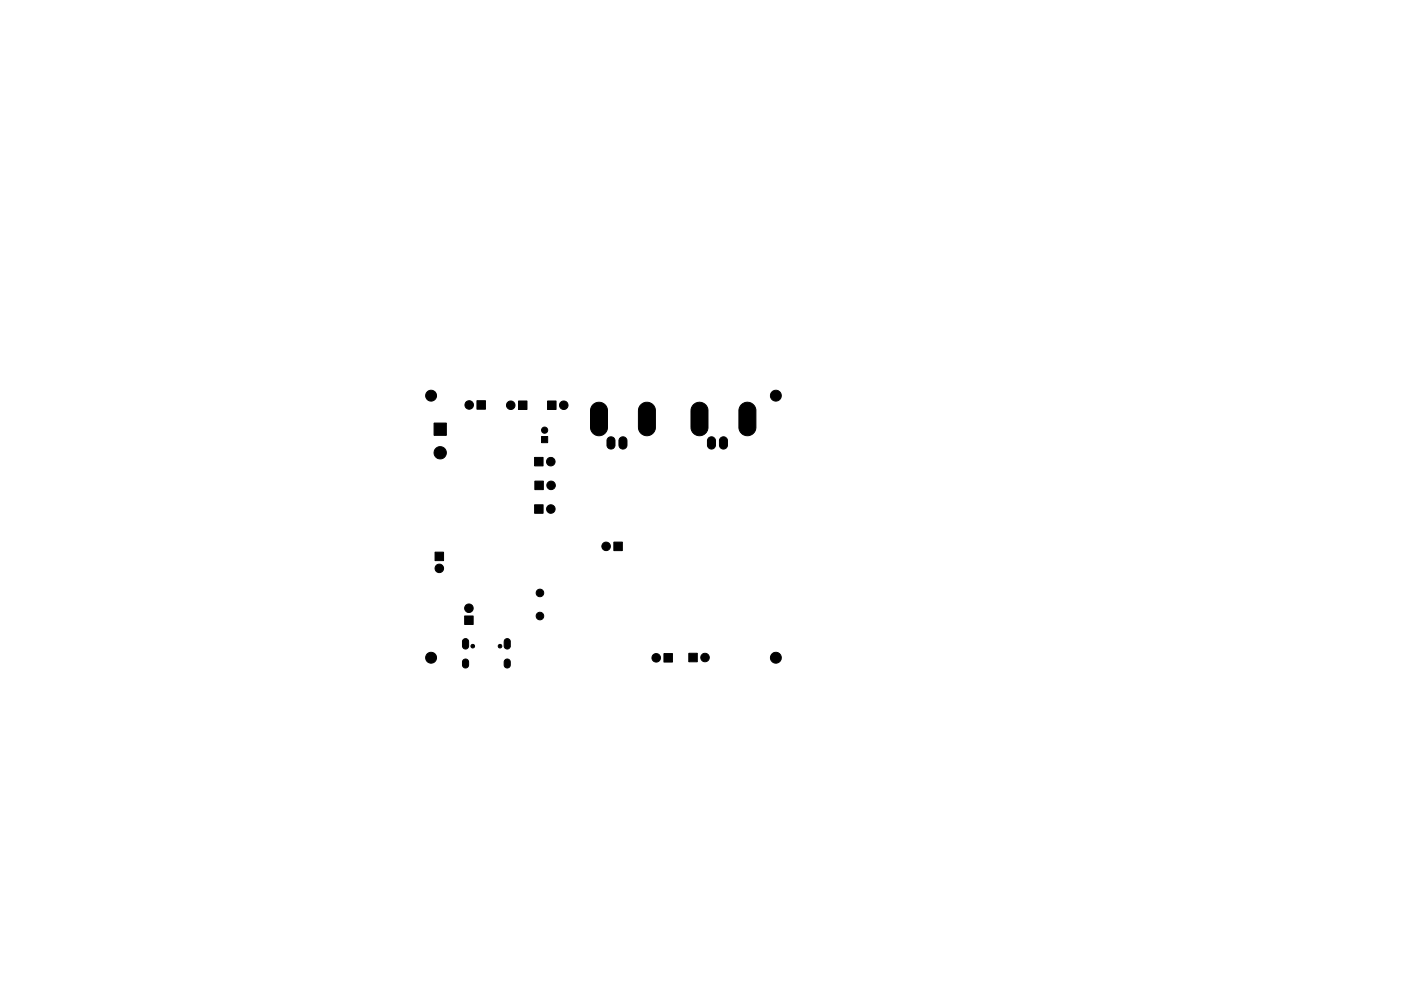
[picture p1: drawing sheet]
<svg xmlns="http://www.w3.org/2000/svg" width="297mm" height="210mm" viewBox="0 0 297 210" stroke-linecap="round" stroke-linejoin="round" font-family="sans-serif">
<g fill="#000" stroke="#000" stroke-width=".21">
<path d="M92 89.8h2.6v2.6h-2.6zM101.1 85h1.8v1.8h-1.8zM109.9 85.1h1.8v1.8h-1.8zM113.3 97h1.8v1.8h-1.8zM114.8 92.6h1.3v1.3h-1.3zM116.1 85.1h1.8v1.8h-1.8zM125.7 85.9a1.8 1.8 0 0 1 1.9-.4 1.8 1.8 0 0 1 1.2 1.6v3.6a1.8 1.8 0 0 1-1.8 1.8 1.8 1.8 0 0 1-1.8-1.8v-3.9zM128.9 92.9a.85 .85 0 0 1 .9-.2 .85 .85 0 0 1 .6 .8v1a.85 .85 0 0 1-.9 .8 .85 .85 0 0 1-.8-.8v-1.1zM131.5 92.9a.85 .85 0 0 1 .9-.2 .85 .85 0 0 1 .5 .8v1a.85 .85 0 0 1-.8 .8 .85 .85 0 0 1-.9-.8v-1.1zM135.9 85.9a1.8 1.8 0 0 1 1.9-.4 1.8 1.8 0 0 1 1.2 1.6v3.6a1.8 1.8 0 0 1-1.8 1.8 1.8 1.8 0 0 1-1.8-1.8v-3.9zM147 85.9a1.8 1.8 0 0 1 2-.4 1.8 1.8 0 0 1 1.1 1.6v3.6a1.8 1.8 0 0 1-1.8 1.8 1.8 1.8 0 0 1-1.8-1.8v-3.9zM150.2 92.9a.85 .85 0 0 1 1-.2 .85 .85 0 0 1 .5 .8v1a.85 .85 0 0 1-.9 .8 .85 .85 0 0 1-.8-.8v-1.1z"/>
<path d="M152.8 92.9a.85 .85 0 0 1 .9-.2 .85 .85 0 0 1 .5 .8v1a.85 .85 0 0 1-.8 .8 .85 .85 0 0 1-.9-.8v-1.1zM157.2 85.9a1.8 1.8 0 0 1 1.9-.4 1.8 1.8 0 0 1 1.2 1.6v3.6a1.8 1.8 0 0 1-1.8 1.8 1.8 1.8 0 0 1-1.8-1.8v-3.9zM92.2 117.1h1.8v1.8h-1.8zM113.3 107.1h1.9v1.8h-1.9zM113.4 102.1h1.8v1.8h-1.8zM130.1 115h1.9v1.8h-1.9zM98.2 140l.5-.2 .5 .2 .1 .3 .1 .8a.65 .65 0 0 1-.7 .6 .65 .65 0 0 1-.6-.6v-.8zM98.2 135.7l.5-.2 .5 .3 .2 1.3a.65 .65 0 0 1-.7 .6 .65 .65 0 0 1-.6-.6v-1.1zM98.5 130.7h1.8v1.8h-1.8zM107.1 140l.4-.2 .5 .2 .2 .3v.8a.65 .65 0 0 1-.7 .6 .65 .65 0 0 1-.6-.6v-.8zM107.1 135.7l.4-.2 .6 .3 .1 1.3a.65 .65 0 0 1-.7 .6 .65 .65 0 0 1-.6-.6v-1.1zM140.8 138.7h1.8v1.8h-1.8z"/>
<path d="M146 138.6h1.8v1.8h-1.8z"/>
<circle cx="91.4" cy="84" r="1.15"/>
<circle cx="93.3" cy="96.1" r="1.31"/>
<circle cx="99.5" cy="85.9" r=".9"/>
<circle cx="108.3" cy="86" r=".9"/>
<circle cx="115.5" cy="91.3" r=".65"/>
<circle cx="116.8" cy="98" r=".9"/>
<circle cx="119.5" cy="86" r=".9"/>
<circle cx="164.5" cy="84" r="1.15"/>
<circle cx="116.8" cy="108" r=".9"/>
<circle cx="116.8" cy="103" r=".9"/>
<circle cx="128.5" cy="115.9" r=".9"/>
<circle cx="91.4" cy="139.6" r="1.15"/>
<circle cx="93.1" cy="120.6" r=".9"/>
<circle cx="99.4" cy="129.1" r=".9"/>
<circle cx="100.2" cy="137.1" r=".38"/>
<circle cx="106" cy="137.1" r=".38"/>
<circle cx="114.5" cy="125.8" r=".8"/>
<circle cx="114.5" cy="130.7" r=".8"/>
<circle cx="139.1" cy="139.6" r=".9"/>
<circle cx="149.5" cy="139.5" r=".9"/>
<circle cx="164.5" cy="139.6" r="1.15"/>
</g>
</svg>
